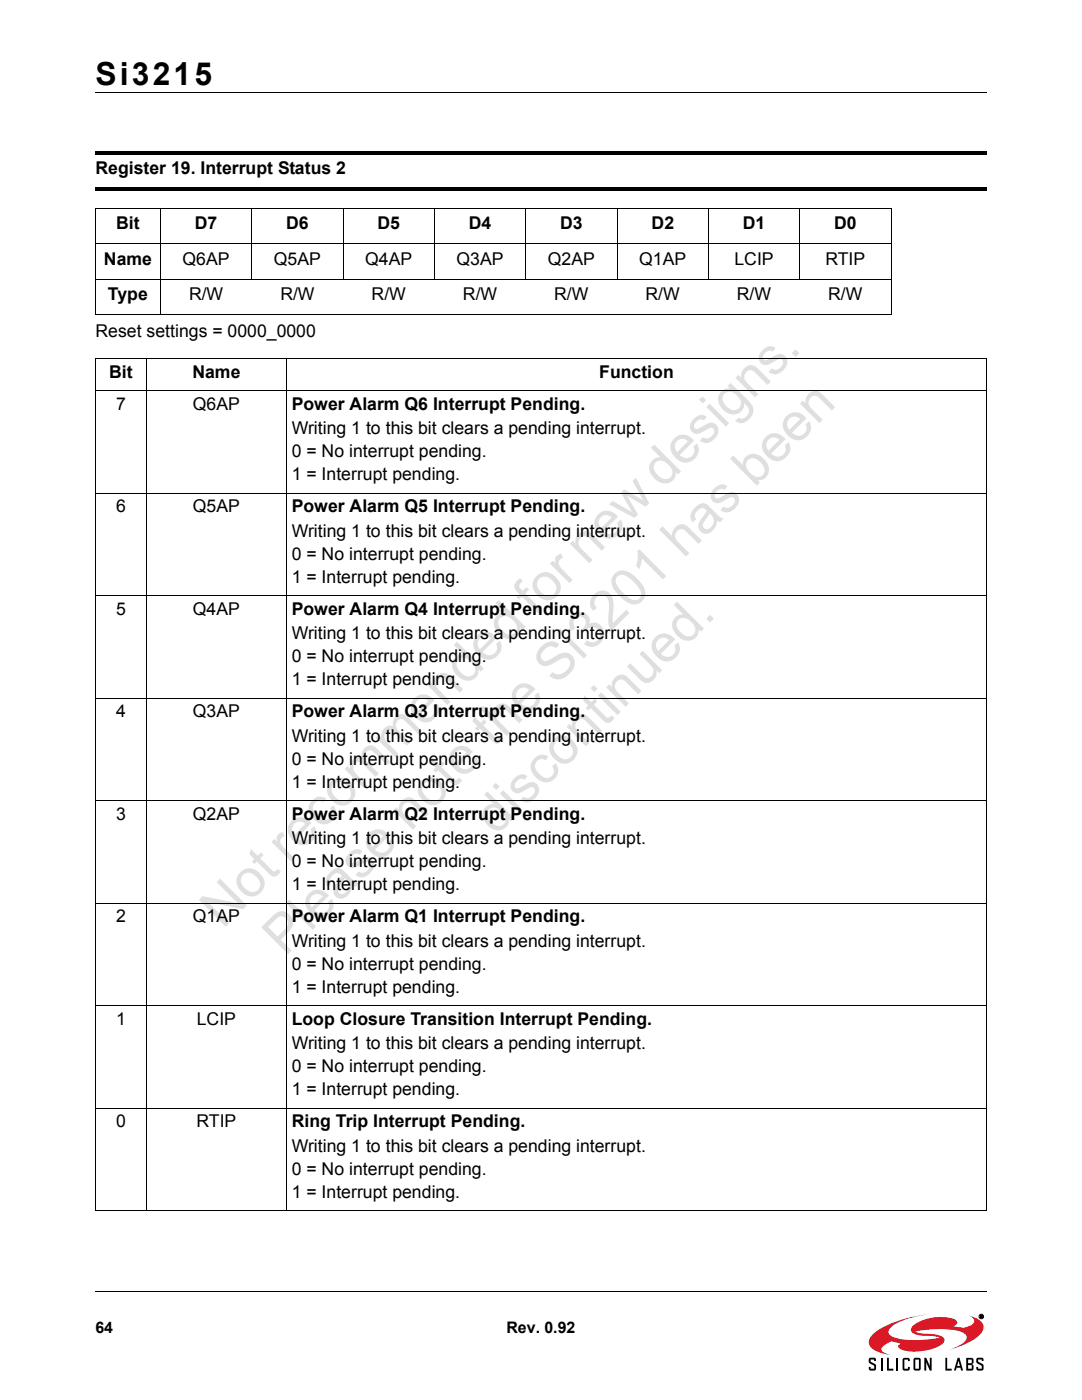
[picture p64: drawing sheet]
<svg xmlns="http://www.w3.org/2000/svg" width="216mm" height="279mm" viewBox="0 0 216 279" stroke-linecap="round" stroke-linejoin="round" font-family="sans-serif">
<defs><g id="words">
<g font-size="10.6" fill="#dfdfdf">
<text x="99" y="166.9" transform="rotate(-45 99 166.9)">discontinued.</text>
<text x="44.5" y="185.5" transform="rotate(-45 44.5 185.5)">Not recommended for new designs.</text>
<text x="56.9" y="191" transform="rotate(-45 56.9 191)">Please note the Si3201 has been</text>
</g>
<text font-size="6.3" x="19" y="16.9">Si3215</text>
<g font-size="3.5">
<text x="19" y="34.8">Register 19. Interrupt Status 2</text>
<text x="23.2" y="45.7">Bit</text>
<text x="38.9" y="45.7">D7</text>
<text x="57.1" y="45.7">D6</text>
<text x="75.3" y="45.7">D5</text>
<text x="93.6" y="45.7">D4</text>
<text x="111.8" y="45.7">D3</text>
<text x="130" y="45.7">D2</text>
<text x="148.2" y="45.7">D1</text>
<text x="166.4" y="45.7">D0</text>
<text x="20.7" y="52.8">Name</text>
<text x="36.4" y="52.8">Q6AP</text>
<text x="54.6" y="52.8">Q5AP</text>
<text x="72.9" y="52.8">Q4AP</text>
<text x="91.1" y="52.8">Q3AP</text>
<text x="109.3" y="52.8">Q2AP</text>
<text x="127.5" y="52.8">Q1AP</text>
<text x="146.6" y="52.8">LCIP</text>
<text x="164.7" y="52.8">RTIP</text>
<text x="21.5" y="59.9">Type</text>
<text x="37.7" y="59.9">R/W</text>
<text x="55.9" y="59.9">R/W</text>
<text x="74.1" y="59.9">R/W</text>
<text x="92.4" y="59.9">R/W</text>
<text x="110.6" y="59.9">R/W</text>
<text x="128.8" y="59.9">R/W</text>
<text x="147" y="59.9">R/W</text>
<text x="165.3" y="59.9">R/W</text>
<text x="19" y="67.3">Reset settings = 0000_0000</text>
<text x="21.8" y="75.4">Bit</text>
<text x="38.4" y="75.4">Name</text>
<text x="119.6" y="75.4">Function</text>
<text x="23.2" y="81.7">7</text>
<text x="38.5" y="81.7">Q6AP</text>
<text x="58.2" y="81.7">Power Alarm Q6 Interrupt Pending.</text>
<text x="58.2" y="86.7">Writing 1 to this bit clears a pending interrupt.</text>
<text x="58.2" y="91.3">0 = No interrupt pending.</text>
<text x="58.2" y="95.8">1 = Interrupt pending.</text>
<text x="23.2" y="102.2">6</text>
<text x="38.5" y="102.2">Q5AP</text>
<text x="58.2" y="102.2">Power Alarm Q5 Interrupt Pending.</text>
<text x="58.2" y="107.1">Writing 1 to this bit clears a pending interrupt.</text>
<text x="58.2" y="111.7">0 = No interrupt pending.</text>
<text x="58.2" y="116.3">1 = Interrupt pending.</text>
<text x="23.2" y="122.7">5</text>
<text x="38.5" y="122.7">Q4AP</text>
<text x="58.2" y="122.7">Power Alarm Q4 Interrupt Pending.</text>
<text x="58.2" y="127.6">Writing 1 to this bit clears a pending interrupt.</text>
<text x="58.2" y="132.2">0 = No interrupt pending.</text>
<text x="58.2" y="136.8">1 = Interrupt pending.</text>
<text x="23.2" y="143.1">4</text>
<text x="38.5" y="143.1">Q3AP</text>
<text x="58.2" y="143.1">Power Alarm Q3 Interrupt Pending.</text>
<text x="58.2" y="148.1">Writing 1 to this bit clears a pending interrupt.</text>
<text x="58.2" y="152.6">0 = No interrupt pending.</text>
<text x="58.2" y="157.2">1 = Interrupt pending.</text>
<text x="23.2" y="163.6">3</text>
<text x="38.5" y="163.6">Q2AP</text>
<text x="58.2" y="163.6">Power Alarm Q2 Interrupt Pending.</text>
<text x="58.2" y="168.5">Writing 1 to this bit clears a pending interrupt.</text>
<text x="58.2" y="173.1">0 = No interrupt pending.</text>
<text x="58.2" y="177.7">1 = Interrupt pending.</text>
<text x="23.2" y="184">2</text>
<text x="38.5" y="184">Q1AP</text>
<text x="58.2" y="184">Power Alarm Q1 Interrupt Pending.</text>
<text x="58.2" y="189">Writing 1 to this bit clears a pending interrupt.</text>
<text x="58.2" y="193.6">0 = No interrupt pending.</text>
<text x="58.2" y="198.1">1 = Interrupt pending.</text>
<text x="23.2" y="204.5">1</text>
<text x="39.3" y="204.5">LCIP</text>
<text x="58.2" y="204.5">Loop Closure Transition Interrupt Pending.</text>
<text x="58.2" y="209.4">Writing 1 to this bit clears a pending interrupt.</text>
<text x="58.2" y="214">0 = No interrupt pending.</text>
<text x="58.2" y="218.6">1 = Interrupt pending.</text>
<text x="23.2" y="225">0</text>
<text x="39.2" y="225">RTIP</text>
<text x="58.2" y="225">Ring Trip Interrupt Pending.</text>
<text x="58.2" y="229.9">Writing 1 to this bit clears a pending interrupt.</text>
<text x="58.2" y="234.5">0 = No interrupt pending.</text>
<text x="58.2" y="239.1">1 = Interrupt pending.</text>
</g>
<g font-size="3.2">
<text x="19" y="266">64</text>
<text x="101.1" y="266">Rev. 0.92</text>
</g>
</g></defs>
<path d="M19 18.4h177.8M19.1 257.8h177.8" fill="none" stroke="#000" stroke-width=".2"/>
<path d="M172.3 258.6h25v18.7h-25z" fill="#fff"/>
<path d="M174.3 266.1a21.4 21.4 0 0 1 9.7-3.6l1.5-.2a16.9 16.9 0 0 0-7.6 2.5 1.05 1.05 0 0 0-.6 1 1.05 1.05 0 0 0 .7 .9 17 17 0 0 0 8.9 .4l.6-.1a11.4 11.4 0 0 0-3.8-.5h-.4a1.42 1.42 0 0 1-1.6-1.2 2.83 2.83 0 0 1 1.9-1.6 9.2 9.2 0 0 1 7-.3 .65 .65 0 0 1 .4 .7 .65 .65 0 0 1-.7 .5l-.1 .1a4.3 4.3 0 0 0 3.3-.1 .97 .97 0 0 0 .9-.9 .97 .97 0 0 0-.8-1l-.3-.1 .5 .1a2.73 2.73 0 0 1 2.5 2.3 5.4 5.4 0 0 1-3.4 3.1l-3.8 1.4a6.3 6.3 0 0 0 3.8-2.3 1.39 1.39 0 0 0-1.4-1.5 21.1 21.1 0 0 0-8.9 0l1.1 .4a10.3 10.3 0 0 1 4.4 .7 .81 .81 0 0 1-.1 1.5 10.1 10.1 0 0 1-8.3 .9l-.5-.5 .5-.6-1.9-.4-.6 .3a1.81 1.81 0 0 0-1.3 1.4l.6 .6 1.2 .4-1.6-.3a3.4 3.4 0 0 1-2.7-2 2.19 2.19 0 0 1 .9-2z" fill="#da1826"/>
<g fill="none" stroke="#000" stroke-width=".2">
<path d="M195.6 262.5h.4l-.1 .2 .2 .3-.4-.2-.1 .2zM195.7 262.5l.3 .1-.3 .1z"/>
<circle cx="195.8" cy="262.7" r=".45"/>
</g>
<g fill="#000">
<path d="M173.5 271h.9l.4 .1v.5h-.4v-.3h-.7v.2v.2l1 .6 .1 .2v.7l-.2 .3h-1.1l-.1-.7h.3v.4h.7v-.6l-.1-.1a1.14 1.14 0 0 1-1-.7v-.5zM177 271h.4v2.2h.9v.3h-1.3zM180.1 271.2l.4-.2h.7l.3 .2v.4h-.3v-.3h-.7v1.9h.7v-.4h.3v.4l-.1 .3h-.9l-.4-.1zM184.4 271h.4l.7 1.6v-1.6h.4v2.5h-.4l-.7-1.6v1.6h-.4zM188.6 271h.4v2.2h.9v.3h-1.3zM195 271h.9l.3 .1v.5h-.3v-.3h-.7v.2v.2l1 .6 .1 .3v.6l-.2 .3h-1.1l-.2-.7h.4v.4h.7v-.6l-.2-.1a1.14 1.14 0 0 1-.9-.7v-.5z"/>
<path d="M182.3 271.2v2.1l.3 .2h.9l.2-.3v-2l-.3-.2h-.8zM182.6 271.3h.8v1.9h-.8z"/>
<path d="M191.1 271l-.8 2.5h.4l.2-.5h.7l.2 .5h.4l-.8-2.5zM191.3 271.6l.2 1h-.5z"/>
<path d="M192.8 271v2.5h1.3l.2-.3v-.7l-.3-.2 .3-.3-.1-.8-.3-.2zM193.2 271.3h.7v.8h-.7zM193.2 272.4h.7v.8h-.7z"/>
<path d="M195.6 262.5h.4l-.1 .2 .2 .3-.4-.2-.1 .2zM195.7 262.5v.2l.3-.1z"/>
</g>
<path d="M175.9 271v2.5M179 271v2.5" fill="none" stroke="#000" stroke-width=".36"/>
<path d="M19 28.9h177.8v3.5h-177.8z" fill="#fff"/>
<path d="M19 30.3h177.8v.7h-177.8z" fill="#000"/>
<path d="M19 36h177.8v3.5h-177.8z" fill="#fff"/>
<path d="M19 37.3h177.8v.7h-177.8z" fill="#000"/>
<g fill="none" stroke="#000" stroke-width=".2">
<path d="M19 41.6h158.9M19 48.7h158.9M19 55.7h158.9M19 41.7v21M32 41.6v21.3M50.2 41.6v14.2M68.5 41.6v14.2M86.7 41.6v14.2M104.9 41.6v14.2M123.1 41.6v14.2M141.4 41.6v14.2M159.6 41.6v14.2"/>
<path d="M177.8 41.7v21M19 62.8h158.9M19 71.6h177.9M19 78h177.9M19 71.7v169.9M29.2 71.5v170.2M57.1 71.5v170.2M196.8 71.7v169.9M19 98.4h177.9M19 118.9h177.9M19 139.4h177.9M19 159.8h177.9"/>
<path d="M19 180.3h177.9M19 200.7h177.9M19 221.2h177.9M19 241.7h177.9"/>
</g>
<use href="#words"/>
</svg>
